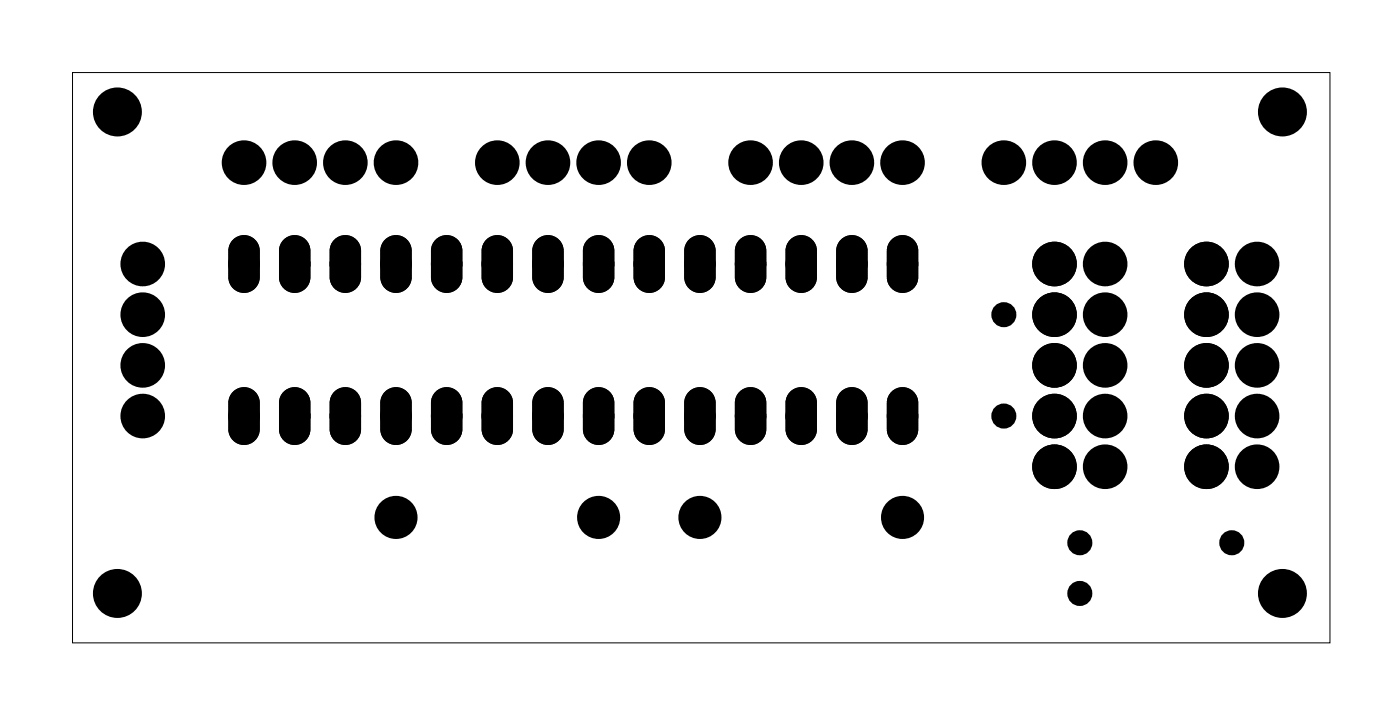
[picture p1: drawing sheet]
<svg xmlns="http://www.w3.org/2000/svg" width="70mm" height="36mm" viewBox="0 0 70 36" stroke-linecap="round" stroke-linejoin="round" font-family="sans-serif">
<path d="M3.6 3.6h63.1v28.6h-63.1z" fill="none" stroke="#000" stroke-width=".05"/>
<g fill="#000">
<circle cx="5.9" cy="5.6" r="1.1"/>
<circle cx="7.2" cy="13.2" r=".74"/>
<circle cx="7.2" cy="15.8" r=".74"/>
<circle cx="7.2" cy="18.3" r=".74"/>
<circle cx="12.2" cy="8.2" r=".74"/>
<circle cx="12.2" cy="13.2" r=".53"/>
<circle cx="14.8" cy="8.2" r=".74"/>
<circle cx="14.8" cy="13.2" r=".53"/>
<circle cx="17.3" cy="8.2" r=".74"/>
<circle cx="17.3" cy="13.2" r=".53"/>
<circle cx="19.9" cy="8.2" r=".74"/>
<circle cx="19.9" cy="13.2" r=".53"/>
<circle cx="22.4" cy="13.2" r=".53"/>
<circle cx="24.9" cy="8.2" r=".74"/>
<circle cx="24.9" cy="13.2" r=".53"/>
<circle cx="27.5" cy="8.2" r=".74"/>
<circle cx="27.5" cy="13.2" r=".53"/>
<circle cx="30" cy="8.2" r=".74"/>
<circle cx="30" cy="13.2" r=".53"/>
<circle cx="32.6" cy="8.2" r=".74"/>
<circle cx="32.6" cy="13.2" r=".53"/>
<circle cx="35.1" cy="13.2" r=".53"/>
<circle cx="37.6" cy="8.2" r=".74"/>
<circle cx="37.6" cy="13.2" r=".53"/>
<circle cx="40.2" cy="8.2" r=".74"/>
<circle cx="40.2" cy="13.2" r=".53"/>
<circle cx="42.7" cy="8.2" r=".74"/>
<circle cx="42.7" cy="13.2" r=".53"/>
<circle cx="45.3" cy="8.2" r=".74"/>
<circle cx="45.3" cy="13.2" r=".53"/>
<circle cx="50.3" cy="8.2" r=".74"/>
<circle cx="50.3" cy="15.8" r=".35"/>
<circle cx="52.9" cy="8.2" r=".74"/>
<circle cx="52.9" cy="13.2" r=".74"/>
<circle cx="52.9" cy="18.3" r=".74"/>
<circle cx="52.9" cy="15.8" r=".74"/>
<circle cx="55.4" cy="8.2" r=".74"/>
<circle cx="55.4" cy="13.2" r=".74"/>
<circle cx="55.4" cy="15.8" r=".74"/>
<circle cx="55.4" cy="18.3" r=".74"/>
<circle cx="58" cy="8.2" r=".74"/>
<circle cx="60.5" cy="13.2" r=".74"/>
<circle cx="60.5" cy="15.8" r=".74"/>
<circle cx="60.5" cy="18.3" r=".74"/>
<circle cx="63" cy="13.2" r=".74"/>
<circle cx="63" cy="15.8" r=".74"/>
<circle cx="63" cy="18.3" r=".74"/>
<circle cx="64.3" cy="5.6" r="1.1"/>
<circle cx="5.9" cy="29.7" r="1.1"/>
<circle cx="7.2" cy="20.9" r=".74"/>
<circle cx="12.2" cy="20.9" r=".53"/>
<circle cx="14.8" cy="20.9" r=".53"/>
<circle cx="17.3" cy="20.9" r=".53"/>
<circle cx="19.9" cy="25.9" r=".7"/>
<circle cx="19.9" cy="20.9" r=".53"/>
<circle cx="22.4" cy="20.9" r=".53"/>
<circle cx="24.9" cy="20.9" r=".53"/>
<circle cx="27.5" cy="20.9" r=".53"/>
<circle cx="30" cy="25.9" r=".7"/>
<circle cx="30" cy="20.9" r=".53"/>
<circle cx="32.6" cy="20.9" r=".53"/>
<circle cx="35.1" cy="25.9" r=".7"/>
<circle cx="35.1" cy="20.9" r=".53"/>
<circle cx="37.6" cy="20.9" r=".53"/>
<circle cx="40.2" cy="20.9" r=".53"/>
<circle cx="42.7" cy="20.9" r=".53"/>
<circle cx="45.3" cy="25.9" r=".7"/>
<circle cx="45.3" cy="20.9" r=".53"/>
<circle cx="50.3" cy="20.9" r=".35"/>
<circle cx="52.9" cy="23.4" r=".74"/>
<circle cx="52.9" cy="20.9" r=".74"/>
<circle cx="54.1" cy="29.7" r=".35"/>
<circle cx="54.1" cy="27.2" r=".35"/>
<circle cx="55.4" cy="23.4" r=".74"/>
<circle cx="55.4" cy="20.9" r=".74"/>
<circle cx="60.5" cy="20.9" r=".74"/>
<circle cx="60.5" cy="23.4" r=".74"/>
<circle cx="61.8" cy="27.2" r=".35"/>
<circle cx="63" cy="23.4" r=".74"/>
<circle cx="63" cy="20.9" r=".74"/>
<circle cx="64.3" cy="29.7" r="1.1"/>
</g>
<g fill="none" stroke="#000" stroke-width=".25">
<path d="M11.8 12.1a.66 .66 0 0 1 .7-.1 .66 .66 0 0 1 .4 .6v1.3a.66 .66 0 0 1-.7 .7 .66 .66 0 0 1-.6-.7v-1.3zM11.8 19.7a.66 .66 0 0 1 .7-.1 .66 .66 0 0 1 .4 .6v1.3a.66 .66 0 0 1-.7 .7 .66 .66 0 0 1-.6-.7v-1.3zM14.3 12.1a.66 .66 0 0 1 .7-.1 .66 .66 0 0 1 .4 .6v1.3a.66 .66 0 0 1-.6 .7 .66 .66 0 0 1-.7-.7v-1.3zM14.3 19.7a.66 .66 0 0 1 .7-.1 .66 .66 0 0 1 .4 .6v1.3a.66 .66 0 0 1-.6 .7 .66 .66 0 0 1-.7-.7v-1.3zM16.9 12.1a.66 .66 0 0 1 .7-.1 .66 .66 0 0 1 .4 .6v1.3a.66 .66 0 0 1-.7 .7 .66 .66 0 0 1-.6-.7v-1.3zM16.9 19.7a.66 .66 0 0 1 .7-.1 .66 .66 0 0 1 .4 .6v1.3a.66 .66 0 0 1-.7 .7 .66 .66 0 0 1-.6-.7v-1.3zM19.4 12.1a.66 .66 0 0 1 .7-.1 .66 .66 0 0 1 .4 .6v1.3a.66 .66 0 0 1-.6 .7 .66 .66 0 0 1-.7-.7v-1.3zM19.4 19.7a.66 .66 0 0 1 .7-.1 .66 .66 0 0 1 .4 .6v1.3a.66 .66 0 0 1-.6 .7 .66 .66 0 0 1-.7-.7v-1.3zM21.9 12.1a.66 .66 0 0 1 .8-.1 .66 .66 0 0 1 .4 .6v1.3a.66 .66 0 0 1-.7 .7 .66 .66 0 0 1-.7-.7v-1.3zM21.9 19.7a.66 .66 0 0 1 .8-.1 .66 .66 0 0 1 .4 .6v1.3a.66 .66 0 0 1-.7 .7 .66 .66 0 0 1-.7-.7v-1.3zM24.5 12.1a.66 .66 0 0 1 .7-.1 .66 .66 0 0 1 .4 .6v1.3a.66 .66 0 0 1-.7 .7 .66 .66 0 0 1-.6-.7v-1.3zM24.5 19.7a.66 .66 0 0 1 .7-.1 .66 .66 0 0 1 .4 .6v1.3a.66 .66 0 0 1-.7 .7 .66 .66 0 0 1-.6-.7v-1.3z"/>
<path d="M27 12.1a.66 .66 0 0 1 .7-.1 .66 .66 0 0 1 .4 .6v1.3a.66 .66 0 0 1-.6 .7 .66 .66 0 0 1-.7-.7v-1.3zM27 19.7a.66 .66 0 0 1 .7-.1 .66 .66 0 0 1 .4 .6v1.3a.66 .66 0 0 1-.6 .7 .66 .66 0 0 1-.7-.7v-1.3zM29.6 12.1a.66 .66 0 0 1 .7-.1 .66 .66 0 0 1 .4 .6v1.3a.66 .66 0 0 1-.7 .7 .66 .66 0 0 1-.6-.7v-1.3zM29.6 19.7a.66 .66 0 0 1 .7-.1 .66 .66 0 0 1 .4 .6v1.3a.66 .66 0 0 1-.7 .7 .66 .66 0 0 1-.6-.7v-1.3zM32.1 12.1a.66 .66 0 0 1 .7-.1 .66 .66 0 0 1 .4 .6v1.3a.66 .66 0 0 1-.6 .7 .66 .66 0 0 1-.7-.7v-1.3zM32.1 19.7a.66 .66 0 0 1 .7-.1 .66 .66 0 0 1 .4 .6v1.3a.66 .66 0 0 1-.6 .7 .66 .66 0 0 1-.7-.7v-1.3zM34.6 12.1a.66 .66 0 0 1 .8-.1 .66 .66 0 0 1 .4 .6v1.3a.66 .66 0 0 1-.7 .7 .66 .66 0 0 1-.7-.7v-1.3zM34.6 19.7a.66 .66 0 0 1 .8-.1 .66 .66 0 0 1 .4 .6v1.3a.66 .66 0 0 1-.7 .7 .66 .66 0 0 1-.7-.7v-1.3zM37.2 12.1a.66 .66 0 0 1 .7-.1 .66 .66 0 0 1 .4 .6v1.3a.66 .66 0 0 1-.7 .7 .66 .66 0 0 1-.6-.7v-1.3zM37.2 19.7a.66 .66 0 0 1 .7-.1 .66 .66 0 0 1 .4 .6v1.3a.66 .66 0 0 1-.7 .7 .66 .66 0 0 1-.6-.7v-1.3zM39.7 12.1a.66 .66 0 0 1 .7-.1 .66 .66 0 0 1 .4 .6v1.3a.66 .66 0 0 1-.6 .7 .66 .66 0 0 1-.7-.7v-1.3zM39.7 19.7a.66 .66 0 0 1 .7-.1 .66 .66 0 0 1 .4 .6v1.3a.66 .66 0 0 1-.6 .7 .66 .66 0 0 1-.7-.7v-1.3z"/>
<path d="M42.3 12.1a.66 .66 0 0 1 .7-.1 .66 .66 0 0 1 .4 .6v1.3a.66 .66 0 0 1-.7 .7 .66 .66 0 0 1-.6-.7v-1.3zM42.3 19.7a.66 .66 0 0 1 .7-.1 .66 .66 0 0 1 .4 .6v1.3a.66 .66 0 0 1-.7 .7 .66 .66 0 0 1-.6-.7v-1.3zM44.8 12.1a.66 .66 0 0 1 .7-.1 .66 .66 0 0 1 .4 .6v1.3a.66 .66 0 0 1-.6 .7 .66 .66 0 0 1-.7-.7v-1.3zM44.8 19.7a.66 .66 0 0 1 .7-.1 .66 .66 0 0 1 .4 .6v1.3a.66 .66 0 0 1-.6 .7 .66 .66 0 0 1-.7-.7v-1.3z"/>
<circle cx="5.9" cy="5.6" r="1.1"/>
<circle cx="12.2" cy="13.2" r=".41"/>
<circle cx="14.8" cy="13.2" r=".41"/>
<circle cx="17.3" cy="13.2" r=".41"/>
<circle cx="19.9" cy="13.2" r=".41"/>
<circle cx="22.4" cy="13.2" r=".41"/>
<circle cx="24.9" cy="13.2" r=".41"/>
<circle cx="27.5" cy="13.2" r=".41"/>
<circle cx="30" cy="13.2" r=".41"/>
<circle cx="32.6" cy="13.2" r=".41"/>
<circle cx="35.1" cy="13.2" r=".41"/>
<circle cx="37.6" cy="13.2" r=".41"/>
<circle cx="40.2" cy="13.2" r=".41"/>
<circle cx="42.7" cy="13.2" r=".41"/>
<circle cx="45.3" cy="13.2" r=".41"/>
<circle cx="64.3" cy="5.6" r="1.1"/>
<circle cx="5.9" cy="29.7" r="1.1"/>
<circle cx="12.2" cy="20.9" r=".41"/>
<circle cx="14.8" cy="20.9" r=".41"/>
<circle cx="17.3" cy="20.9" r=".41"/>
<circle cx="19.9" cy="20.9" r=".41"/>
<circle cx="22.4" cy="20.9" r=".41"/>
<circle cx="24.9" cy="20.9" r=".41"/>
<circle cx="27.5" cy="20.9" r=".41"/>
<circle cx="30" cy="20.9" r=".41"/>
<circle cx="32.6" cy="20.9" r=".41"/>
<circle cx="35.1" cy="20.9" r=".41"/>
<circle cx="37.6" cy="20.9" r=".41"/>
<circle cx="40.2" cy="20.9" r=".41"/>
<circle cx="42.7" cy="20.9" r=".41"/>
<circle cx="45.3" cy="20.9" r=".41"/>
<circle cx="64.3" cy="29.7" r="1.1"/>
</g>
<g fill="none" stroke="#000" stroke-width=".51">
<circle cx="12.2" cy="13.2" r=".53"/>
<circle cx="14.8" cy="13.2" r=".53"/>
<circle cx="17.3" cy="13.2" r=".53"/>
<circle cx="19.9" cy="13.2" r=".53"/>
<circle cx="22.4" cy="13.2" r=".53"/>
<circle cx="24.9" cy="13.2" r=".53"/>
<circle cx="27.5" cy="13.2" r=".53"/>
<circle cx="30" cy="13.2" r=".53"/>
<circle cx="32.6" cy="13.2" r=".53"/>
<circle cx="35.1" cy="13.2" r=".53"/>
<circle cx="37.6" cy="13.2" r=".53"/>
<circle cx="40.2" cy="13.2" r=".53"/>
<circle cx="42.7" cy="13.2" r=".53"/>
<circle cx="45.3" cy="13.2" r=".53"/>
<circle cx="12.2" cy="20.9" r=".53"/>
<circle cx="14.8" cy="20.9" r=".53"/>
<circle cx="17.3" cy="20.9" r=".53"/>
<circle cx="19.9" cy="20.9" r=".53"/>
<circle cx="22.4" cy="20.9" r=".53"/>
<circle cx="24.9" cy="20.9" r=".53"/>
<circle cx="27.5" cy="20.9" r=".53"/>
<circle cx="30" cy="20.9" r=".53"/>
<circle cx="32.6" cy="20.9" r=".53"/>
<circle cx="35.1" cy="20.9" r=".53"/>
<circle cx="37.6" cy="20.9" r=".53"/>
<circle cx="40.2" cy="20.9" r=".53"/>
<circle cx="42.7" cy="20.9" r=".53"/>
<circle cx="45.3" cy="20.9" r=".53"/>
</g>
<g fill="#000">
<path d="M11.8 12.1a.66 .66 0 0 1 .7-.1 .66 .66 0 0 1 .4 .6v1.3a.66 .66 0 0 1-.7 .7 .66 .66 0 0 1-.6-.7v-1.3zM11.8 13.2a.41 .41 0 0 0 .8 0 .41 .41 0 0 0-.8 0z"/>
<path d="M11.8 12.1a.66 .66 0 0 1 .7-.1 .66 .66 0 0 1 .4 .6v1.3a.66 .66 0 0 1-.7 .7 .66 .66 0 0 1-.6-.7v-1.3zM11.8 13.2a.41 .41 0 0 0 .8 0 .41 .41 0 0 0-.8 0z"/>
<path d="M14.3 12.1a.66 .66 0 0 1 .7-.1 .66 .66 0 0 1 .4 .6v1.3a.66 .66 0 0 1-.6 .7 .66 .66 0 0 1-.7-.7v-1.3zM14.4 13.2a.41 .41 0 0 0 .8 0 .41 .41 0 0 0-.8 0z"/>
<path d="M14.3 12.1a.66 .66 0 0 1 .7-.1 .66 .66 0 0 1 .4 .6v1.3a.66 .66 0 0 1-.6 .7 .66 .66 0 0 1-.7-.7v-1.3zM14.4 13.2a.41 .41 0 0 0 .8 0 .41 .41 0 0 0-.8 0z"/>
<path d="M16.9 12.1a.66 .66 0 0 1 .7-.1 .66 .66 0 0 1 .4 .6v1.3a.66 .66 0 0 1-.7 .7 .66 .66 0 0 1-.6-.7v-1.3zM16.9 13.2a.41 .41 0 0 0 .8 0 .41 .41 0 0 0-.8 0z"/>
<path d="M16.9 12.1a.66 .66 0 0 1 .7-.1 .66 .66 0 0 1 .4 .6v1.3a.66 .66 0 0 1-.7 .7 .66 .66 0 0 1-.6-.7v-1.3zM16.9 13.2a.41 .41 0 0 0 .8 0 .41 .41 0 0 0-.8 0z"/>
<path d="M19.4 12.1a.66 .66 0 0 1 .7-.1 .66 .66 0 0 1 .4 .6v1.3a.66 .66 0 0 1-.6 .7 .66 .66 0 0 1-.7-.7v-1.3zM19.5 13.2a.41 .41 0 0 0 .8 0 .41 .41 0 0 0-.8 0z"/>
<path d="M19.4 12.1a.66 .66 0 0 1 .7-.1 .66 .66 0 0 1 .4 .6v1.3a.66 .66 0 0 1-.6 .7 .66 .66 0 0 1-.7-.7v-1.3zM19.5 13.2a.41 .41 0 0 0 .8 0 .41 .41 0 0 0-.8 0z"/>
<path d="M21.9 12.1a.66 .66 0 0 1 .8-.1 .66 .66 0 0 1 .4 .6v1.3a.66 .66 0 0 1-.7 .7 .66 .66 0 0 1-.7-.7v-1.3zM22 13.2a.41 .41 0 0 0 .8 0 .41 .41 0 0 0-.8 0z"/>
<path d="M21.9 12.1a.66 .66 0 0 1 .8-.1 .66 .66 0 0 1 .4 .6v1.3a.66 .66 0 0 1-.7 .7 .66 .66 0 0 1-.7-.7v-1.3zM22 13.2a.41 .41 0 0 0 .8 0 .41 .41 0 0 0-.8 0z"/>
<path d="M24.5 12.1a.66 .66 0 0 1 .7-.1 .66 .66 0 0 1 .4 .6v1.3a.66 .66 0 0 1-.7 .7 .66 .66 0 0 1-.6-.7v-1.3zM24.5 13.2a.41 .41 0 0 0 .8 0 .41 .41 0 0 0-.8 0z"/>
<path d="M24.5 12.1a.66 .66 0 0 1 .7-.1 .66 .66 0 0 1 .4 .6v1.3a.66 .66 0 0 1-.7 .7 .66 .66 0 0 1-.6-.7v-1.3zM24.5 13.2a.41 .41 0 0 0 .8 0 .41 .41 0 0 0-.8 0z"/>
<path d="M27 12.1a.66 .66 0 0 1 .7-.1 .66 .66 0 0 1 .4 .6v1.3a.66 .66 0 0 1-.6 .7 .66 .66 0 0 1-.7-.7v-1.3zM27.1 13.2a.41 .41 0 0 0 .8 0 .41 .41 0 0 0-.8 0z"/>
<path d="M27 12.1a.66 .66 0 0 1 .7-.1 .66 .66 0 0 1 .4 .6v1.3a.66 .66 0 0 1-.6 .7 .66 .66 0 0 1-.7-.7v-1.3zM27.1 13.2a.41 .41 0 0 0 .8 0 .41 .41 0 0 0-.8 0z"/>
<path d="M29.6 12.1a.66 .66 0 0 1 .7-.1 .66 .66 0 0 1 .4 .6v1.3a.66 .66 0 0 1-.7 .7 .66 .66 0 0 1-.6-.7v-1.3zM29.6 13.2a.41 .41 0 0 0 .8 0 .41 .41 0 0 0-.8 0z"/>
<path d="M29.6 12.1a.66 .66 0 0 1 .7-.1 .66 .66 0 0 1 .4 .6v1.3a.66 .66 0 0 1-.7 .7 .66 .66 0 0 1-.6-.7v-1.3zM29.6 13.2a.41 .41 0 0 0 .8 0 .41 .41 0 0 0-.8 0z"/>
<path d="M32.1 12.1a.66 .66 0 0 1 .7-.1 .66 .66 0 0 1 .4 .6v1.3a.66 .66 0 0 1-.6 .7 .66 .66 0 0 1-.7-.7v-1.3zM32.2 13.2a.41 .41 0 0 0 .8 0 .41 .41 0 0 0-.8 0z"/>
<path d="M32.1 12.1a.66 .66 0 0 1 .7-.1 .66 .66 0 0 1 .4 .6v1.3a.66 .66 0 0 1-.6 .7 .66 .66 0 0 1-.7-.7v-1.3zM32.2 13.2a.41 .41 0 0 0 .8 0 .41 .41 0 0 0-.8 0z"/>
<path d="M34.6 12.1a.66 .66 0 0 1 .8-.1 .66 .66 0 0 1 .4 .6v1.3a.66 .66 0 0 1-.7 .7 .66 .66 0 0 1-.7-.7v-1.3zM34.7 13.2a.41 .41 0 0 0 .8 0 .41 .41 0 0 0-.8 0z"/>
<path d="M34.6 12.1a.66 .66 0 0 1 .8-.1 .66 .66 0 0 1 .4 .6v1.3a.66 .66 0 0 1-.7 .7 .66 .66 0 0 1-.7-.7v-1.3zM34.7 13.2a.41 .41 0 0 0 .8 0 .41 .41 0 0 0-.8 0z"/>
<path d="M37.2 12.1a.66 .66 0 0 1 .7-.1 .66 .66 0 0 1 .4 .6v1.3a.66 .66 0 0 1-.7 .7 .66 .66 0 0 1-.6-.7v-1.3zM37.2 13.2a.41 .41 0 0 0 .8 0 .41 .41 0 0 0-.8 0z"/>
<path d="M37.2 12.1a.66 .66 0 0 1 .7-.1 .66 .66 0 0 1 .4 .6v1.3a.66 .66 0 0 1-.7 .7 .66 .66 0 0 1-.6-.7v-1.3zM37.2 13.2a.41 .41 0 0 0 .8 0 .41 .41 0 0 0-.8 0z"/>
<path d="M39.7 12.1a.66 .66 0 0 1 .7-.1 .66 .66 0 0 1 .4 .6v1.3a.66 .66 0 0 1-.6 .7 .66 .66 0 0 1-.7-.7v-1.3zM39.8 13.2a.41 .41 0 0 0 .8 0 .41 .41 0 0 0-.8 0z"/>
<path d="M39.7 12.1a.66 .66 0 0 1 .7-.1 .66 .66 0 0 1 .4 .6v1.3a.66 .66 0 0 1-.6 .7 .66 .66 0 0 1-.7-.7v-1.3zM39.8 13.2a.41 .41 0 0 0 .8 0 .41 .41 0 0 0-.8 0z"/>
<path d="M42.3 12.1a.66 .66 0 0 1 .7-.1 .66 .66 0 0 1 .4 .6v1.3a.66 .66 0 0 1-.7 .7 .66 .66 0 0 1-.6-.7v-1.3zM42.3 13.2a.41 .41 0 0 0 .8 0 .41 .41 0 0 0-.8 0z"/>
<path d="M42.3 12.1a.66 .66 0 0 1 .7-.1 .66 .66 0 0 1 .4 .6v1.3a.66 .66 0 0 1-.7 .7 .66 .66 0 0 1-.6-.7v-1.3zM42.3 13.2a.41 .41 0 0 0 .8 0 .41 .41 0 0 0-.8 0z"/>
<path d="M44.8 12.1a.66 .66 0 0 1 .7-.1 .66 .66 0 0 1 .4 .6v1.3a.66 .66 0 0 1-.6 .7 .66 .66 0 0 1-.7-.7v-1.3zM44.9 13.2a.41 .41 0 0 0 .8 0 .41 .41 0 0 0-.8 0z"/>
<path d="M44.8 12.1a.66 .66 0 0 1 .7-.1 .66 .66 0 0 1 .4 .6v1.3a.66 .66 0 0 1-.6 .7 .66 .66 0 0 1-.7-.7v-1.3zM44.9 13.2a.41 .41 0 0 0 .8 0 .41 .41 0 0 0-.8 0z"/>
<path d="M11.8 19.7a.66 .66 0 0 1 .7-.1 .66 .66 0 0 1 .4 .6v1.3a.66 .66 0 0 1-.7 .7 .66 .66 0 0 1-.6-.7v-1.3zM11.8 20.9a.41 .41 0 0 0 .8 0 .41 .41 0 0 0-.8 0z"/>
<path d="M11.8 19.7a.66 .66 0 0 1 .7-.1 .66 .66 0 0 1 .4 .6v1.3a.66 .66 0 0 1-.7 .7 .66 .66 0 0 1-.6-.7v-1.3zM11.8 20.9a.41 .41 0 0 0 .8 0 .41 .41 0 0 0-.8 0z"/>
<path d="M14.3 19.7a.66 .66 0 0 1 .7-.1 .66 .66 0 0 1 .4 .6v1.3a.66 .66 0 0 1-.6 .7 .66 .66 0 0 1-.7-.7v-1.3zM14.4 20.9a.41 .41 0 0 0 .8 0 .41 .41 0 0 0-.8 0z"/>
<path d="M14.3 19.7a.66 .66 0 0 1 .7-.1 .66 .66 0 0 1 .4 .6v1.3a.66 .66 0 0 1-.6 .7 .66 .66 0 0 1-.7-.7v-1.3zM14.4 20.9a.41 .41 0 0 0 .8 0 .41 .41 0 0 0-.8 0z"/>
<path d="M16.9 19.7a.66 .66 0 0 1 .7-.1 .66 .66 0 0 1 .4 .6v1.3a.66 .66 0 0 1-.7 .7 .66 .66 0 0 1-.6-.7v-1.3zM16.9 20.9a.41 .41 0 0 0 .8 0 .41 .41 0 0 0-.8 0z"/>
<path d="M16.9 19.7a.66 .66 0 0 1 .7-.1 .66 .66 0 0 1 .4 .6v1.3a.66 .66 0 0 1-.7 .7 .66 .66 0 0 1-.6-.7v-1.3zM16.9 20.9a.41 .41 0 0 0 .8 0 .41 .41 0 0 0-.8 0z"/>
<path d="M19.4 19.7a.66 .66 0 0 1 .7-.1 .66 .66 0 0 1 .4 .6v1.3a.66 .66 0 0 1-.6 .7 .66 .66 0 0 1-.7-.7v-1.3zM19.5 20.9a.41 .41 0 0 0 .8 0 .41 .41 0 0 0-.8 0z"/>
<path d="M19.4 19.7a.66 .66 0 0 1 .7-.1 .66 .66 0 0 1 .4 .6v1.3a.66 .66 0 0 1-.6 .7 .66 .66 0 0 1-.7-.7v-1.3zM19.5 20.9a.41 .41 0 0 0 .8 0 .41 .41 0 0 0-.8 0z"/>
<path d="M21.9 19.7a.66 .66 0 0 1 .8-.1 .66 .66 0 0 1 .4 .6v1.3a.66 .66 0 0 1-.7 .7 .66 .66 0 0 1-.7-.7v-1.3zM22 20.9a.41 .41 0 0 0 .8 0 .41 .41 0 0 0-.8 0z"/>
<path d="M21.9 19.7a.66 .66 0 0 1 .8-.1 .66 .66 0 0 1 .4 .6v1.3a.66 .66 0 0 1-.7 .7 .66 .66 0 0 1-.7-.7v-1.3zM22 20.9a.41 .41 0 0 0 .8 0 .41 .41 0 0 0-.8 0z"/>
<path d="M24.5 19.7a.66 .66 0 0 1 .7-.1 .66 .66 0 0 1 .4 .6v1.3a.66 .66 0 0 1-.7 .7 .66 .66 0 0 1-.6-.7v-1.3zM24.5 20.9a.41 .41 0 0 0 .8 0 .41 .41 0 0 0-.8 0z"/>
<path d="M24.5 19.7a.66 .66 0 0 1 .7-.1 .66 .66 0 0 1 .4 .6v1.3a.66 .66 0 0 1-.7 .7 .66 .66 0 0 1-.6-.7v-1.3zM24.5 20.9a.41 .41 0 0 0 .8 0 .41 .41 0 0 0-.8 0z"/>
<path d="M27 19.7a.66 .66 0 0 1 .7-.1 .66 .66 0 0 1 .4 .6v1.3a.66 .66 0 0 1-.6 .7 .66 .66 0 0 1-.7-.7v-1.3zM27.1 20.9a.41 .41 0 0 0 .8 0 .41 .41 0 0 0-.8 0z"/>
<path d="M27 19.7a.66 .66 0 0 1 .7-.1 .66 .66 0 0 1 .4 .6v1.3a.66 .66 0 0 1-.6 .7 .66 .66 0 0 1-.7-.7v-1.3zM27.1 20.9a.41 .41 0 0 0 .8 0 .41 .41 0 0 0-.8 0z"/>
<path d="M29.6 19.7a.66 .66 0 0 1 .7-.1 .66 .66 0 0 1 .4 .6v1.3a.66 .66 0 0 1-.7 .7 .66 .66 0 0 1-.6-.7v-1.3zM29.6 20.9a.41 .41 0 0 0 .8 0 .41 .41 0 0 0-.8 0z"/>
<path d="M29.6 19.7a.66 .66 0 0 1 .7-.1 .66 .66 0 0 1 .4 .6v1.3a.66 .66 0 0 1-.7 .7 .66 .66 0 0 1-.6-.7v-1.3zM29.6 20.9a.41 .41 0 0 0 .8 0 .41 .41 0 0 0-.8 0z"/>
<path d="M32.1 19.7a.66 .66 0 0 1 .7-.1 .66 .66 0 0 1 .4 .6v1.3a.66 .66 0 0 1-.6 .7 .66 .66 0 0 1-.7-.7v-1.3zM32.2 20.9a.41 .41 0 0 0 .8 0 .41 .41 0 0 0-.8 0z"/>
<path d="M32.1 19.7a.66 .66 0 0 1 .7-.1 .66 .66 0 0 1 .4 .6v1.3a.66 .66 0 0 1-.6 .7 .66 .66 0 0 1-.7-.7v-1.3zM32.2 20.9a.41 .41 0 0 0 .8 0 .41 .41 0 0 0-.8 0z"/>
<path d="M34.6 19.7a.66 .66 0 0 1 .8-.1 .66 .66 0 0 1 .4 .6v1.3a.66 .66 0 0 1-.7 .7 .66 .66 0 0 1-.7-.7v-1.3zM34.7 20.9a.41 .41 0 0 0 .8 0 .41 .41 0 0 0-.8 0z"/>
<path d="M34.6 19.7a.66 .66 0 0 1 .8-.1 .66 .66 0 0 1 .4 .6v1.3a.66 .66 0 0 1-.7 .7 .66 .66 0 0 1-.7-.7v-1.3zM34.7 20.9a.41 .41 0 0 0 .8 0 .41 .41 0 0 0-.8 0z"/>
<path d="M37.2 19.7a.66 .66 0 0 1 .7-.1 .66 .66 0 0 1 .4 .6v1.3a.66 .66 0 0 1-.7 .7 .66 .66 0 0 1-.6-.7v-1.3zM37.2 20.9a.41 .41 0 0 0 .8 0 .41 .41 0 0 0-.8 0z"/>
<path d="M37.2 19.7a.66 .66 0 0 1 .7-.1 .66 .66 0 0 1 .4 .6v1.3a.66 .66 0 0 1-.7 .7 .66 .66 0 0 1-.6-.7v-1.3zM37.2 20.9a.41 .41 0 0 0 .8 0 .41 .41 0 0 0-.8 0z"/>
<path d="M39.7 19.7a.66 .66 0 0 1 .7-.1 .66 .66 0 0 1 .4 .6v1.3a.66 .66 0 0 1-.6 .7 .66 .66 0 0 1-.7-.7v-1.3zM39.8 20.9a.41 .41 0 0 0 .8 0 .41 .41 0 0 0-.8 0z"/>
<path d="M39.7 19.7a.66 .66 0 0 1 .7-.1 .66 .66 0 0 1 .4 .6v1.3a.66 .66 0 0 1-.6 .7 .66 .66 0 0 1-.7-.7v-1.3zM39.8 20.9a.41 .41 0 0 0 .8 0 .41 .41 0 0 0-.8 0z"/>
<path d="M42.3 19.7a.66 .66 0 0 1 .7-.1 .66 .66 0 0 1 .4 .6v1.3a.66 .66 0 0 1-.7 .7 .66 .66 0 0 1-.6-.7v-1.3zM42.3 20.9a.41 .41 0 0 0 .8 0 .41 .41 0 0 0-.8 0z"/>
<path d="M42.3 19.7a.66 .66 0 0 1 .7-.1 .66 .66 0 0 1 .4 .6v1.3a.66 .66 0 0 1-.7 .7 .66 .66 0 0 1-.6-.7v-1.3zM42.3 20.9a.41 .41 0 0 0 .8 0 .41 .41 0 0 0-.8 0z"/>
<path d="M44.8 19.7a.66 .66 0 0 1 .7-.1 .66 .66 0 0 1 .4 .6v1.3a.66 .66 0 0 1-.6 .7 .66 .66 0 0 1-.7-.7v-1.3zM44.9 20.9a.41 .41 0 0 0 .8 0 .41 .41 0 0 0-.8 0z"/>
<path d="M44.8 19.7a.66 .66 0 0 1 .7-.1 .66 .66 0 0 1 .4 .6v1.3a.66 .66 0 0 1-.6 .7 .66 .66 0 0 1-.7-.7v-1.3zM44.9 20.9a.41 .41 0 0 0 .8 0 .41 .41 0 0 0-.8 0z"/>
</g>
<g fill="none" stroke="#000" stroke-width=".76" stroke-linecap="butt">
<circle cx="7.2" cy="15.8" r=".74"/>
<circle cx="7.2" cy="13.2" r=".74"/>
<circle cx="7.2" cy="18.3" r=".74"/>
<circle cx="12.2" cy="8.2" r=".74"/>
<circle cx="14.8" cy="8.2" r=".74"/>
<circle cx="17.3" cy="8.2" r=".74"/>
<circle cx="19.9" cy="8.2" r=".74"/>
<circle cx="24.9" cy="8.2" r=".74"/>
<circle cx="27.5" cy="8.2" r=".74"/>
<circle cx="30" cy="8.2" r=".74"/>
<circle cx="32.6" cy="8.2" r=".74"/>
<circle cx="37.6" cy="8.2" r=".74"/>
<circle cx="40.2" cy="8.2" r=".74"/>
<circle cx="42.7" cy="8.2" r=".74"/>
<circle cx="45.3" cy="8.2" r=".74"/>
<circle cx="50.3" cy="8.2" r=".74"/>
<circle cx="52.9" cy="8.2" r=".74"/>
<circle cx="52.9" cy="15.8" r=".74"/>
<circle cx="52.9" cy="13.2" r=".74"/>
<circle cx="52.9" cy="18.3" r=".74"/>
<circle cx="55.4" cy="8.2" r=".74"/>
<circle cx="55.4" cy="15.8" r=".74"/>
<circle cx="55.4" cy="13.2" r=".74"/>
<circle cx="55.4" cy="18.3" r=".74"/>
<circle cx="58" cy="8.2" r=".74"/>
<circle cx="60.5" cy="15.8" r=".74"/>
<circle cx="60.5" cy="13.2" r=".74"/>
<circle cx="60.5" cy="18.3" r=".74"/>
<circle cx="63" cy="15.8" r=".74"/>
<circle cx="63" cy="13.2" r=".74"/>
<circle cx="63" cy="18.3" r=".74"/>
<circle cx="7.2" cy="20.9" r=".74"/>
<circle cx="19.9" cy="25.9" r=".7"/>
<circle cx="30" cy="25.9" r=".7"/>
<circle cx="35.1" cy="25.9" r=".7"/>
<circle cx="45.3" cy="25.9" r=".7"/>
<circle cx="52.9" cy="20.9" r=".74"/>
<circle cx="52.9" cy="23.4" r=".74"/>
<circle cx="55.4" cy="20.9" r=".74"/>
<circle cx="55.4" cy="23.4" r=".74"/>
<circle cx="60.5" cy="20.9" r=".74"/>
<circle cx="60.5" cy="23.4" r=".74"/>
<circle cx="63" cy="20.9" r=".74"/>
<circle cx="63" cy="23.4" r=".74"/>
</g>
<g fill="none" stroke="#000" stroke-width=".55">
<circle cx="50.3" cy="15.8" r=".35"/>
<circle cx="50.3" cy="20.9" r=".35"/>
<circle cx="54.1" cy="27.2" r=".35"/>
<circle cx="54.1" cy="29.7" r=".35"/>
<circle cx="61.8" cy="27.2" r=".35"/>
</g>
</svg>
